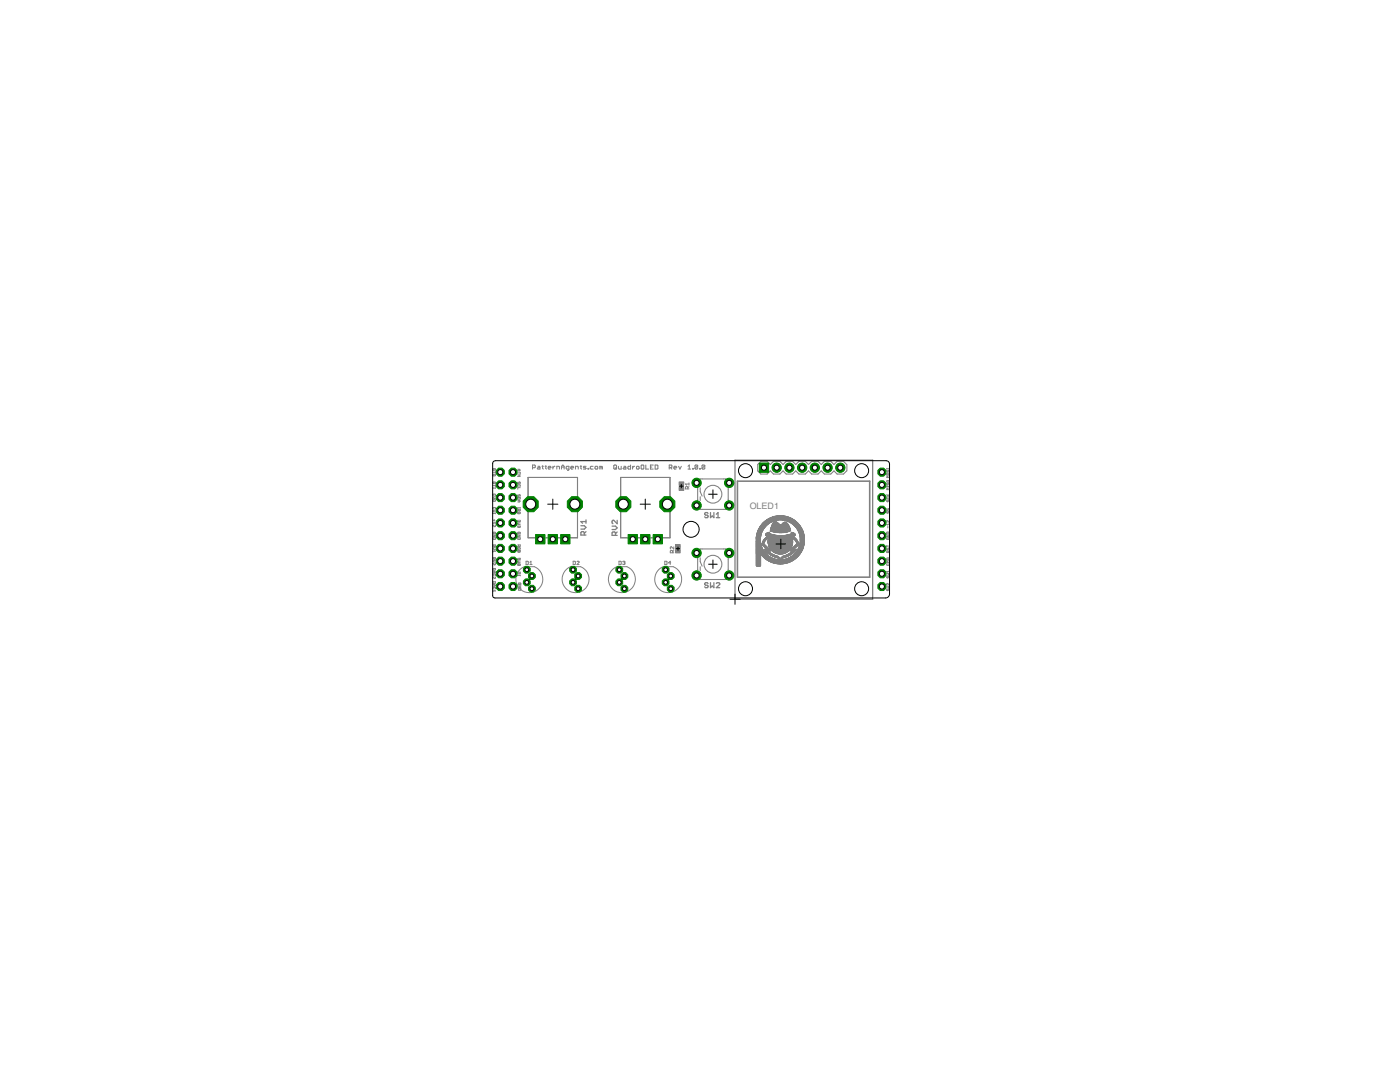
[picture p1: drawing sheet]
<svg xmlns="http://www.w3.org/2000/svg" width="279mm" height="216mm" viewBox="0 0 279 216" stroke-linecap="round" stroke-linejoin="round" font-family="sans-serif">
<defs><g id="words">
<text font-size="2.1" fill="#808080" x="149.6" y="101.6">OLED1</text>
</g></defs>
<g fill="none" stroke="#808080" stroke-width=".21">
<path d="M105.4 95.3h9.9v12h-9.9zM106.3 93.3h.4l.1-.4-.5-.1v.8M107.4 93l.4 .2v.4h-.4l-.2-.1 .2-.2h.4M108.2 93h.2M108.3 92.9v.6l.1 .1M108.8 93h.3M108.9 92.9v.6l.2 .1M109.4 93.3h.5l-.1-.3-.4 .2v.3l.4 .1M110.3 93v.6M110.7 93l-.4 .3M111.1 93.6v-.6h.4l.2 .6M112.1 93.6v-.6l.2-.2 .3 .2v.6"/>
<path d="M112.1 93.2h.5M113.5 93.6l-.5-.1 .1-.5h.4v.7l-.2 .2M113.9 93.3h.6l-.2-.3-.4 .2v.3l.4 .1M114.9 93.6v-.6h.4l.1 .6M115.8 93h.3M115.9 92.9v.6l.2 .1M117 93h-.5l-.1 .2 .6 .3-.6 .1M117.3 93.5l.2 .1zM118.4 93h-.4l-.2 .2 .2 .4h.4M118.9 93l.4 .2-.1 .4-.5-.1zM120 93.2l-.3-.2v.6M120 93.2v.4"/>
<path d="M120 93.2l.1-.2 .1 .2v.4M122.6 92.8l.4 .1v.6l-.1 .1-.4-.1v-.6zM122.8 93.3l.2 .3M123.4 93v.5l.2 .1h.4v-.6M123.9 95.3h9.8v12h-9.8zM124.5 93l.4 .2v.4h-.4l-.1-.1 .1-.2h.4M125.8 92.8v.8h-.4l-.1-.4 .1-.2h.4M126.2 93v.6M126.6 93l-.4 .3M127.1 93l.5 .2-.2 .4-.4-.1zM128 92.9l.1-.1 .4 .1v.6l-.1 .1-.4-.1zM128.9 92.8v.8h.5"/>
<path d="M129.8 93.2h.3M130.4 92.8h-.6v.8h.6M130.7 92.8l.6 .1v.6l-.2 .1h-.4zM133.6 93.3l.5-.1-.1-.4h-.4v.8M133.8 93.3l.3 .3M134.5 93.3h.5l-.1-.3-.4 .2 .1 .4h.3M135.4 93l.3 .6 .3-.6M137.3 93.6h.5M137.3 93l.3-.2v.8M138.2 93.5l.2 .1zM139.2 92.9l-.1-.1-.4 .1v.6M139.2 92.9v.6l-.1 .1-.4-.1"/>
<path d="M139.2 92.9l-.5 .6M139.6 93.5l.2 .1zM139.7 95.6h5.1l.5 .5v5l-.5 .5h-5.1l-.5-.5v-5zM139.7 97.3v.8l.4 .9M139.7 99.1v.8M140.7 92.9l-.2-.1-.4 .1v.6M140.7 92.9v.6l-.2 .1-.4-.1M140.7 92.9l-.6 .6M169 92.7l-.7-.6h-1.2l-.7 .6-.6-.6h-1.3l-.6 .6-.6-.6h-1.3l-.6 .6-.7-.6h-1.3l-.6 .6-.6-.6h-1.3l-.6 .6-.7-.6h-1.2l-.7 .6-.6-.6h-1.3l-.6 .6v1.3l.6 .6h1.3l.6-.6 .7 .6h1.2l.7-.6 .6 .6h1.3l.6-.6 .6 .6h1.3l.7-.6 .6 .6h1.3l.6-.6 .6 .6h1.3l.6-.6 .7 .6h1.2l.7-.6M169 92.7v1.3M105.4 107.3h1.3M108.9 107.3h.3"/>
<path d="M111.4 107.3h.3M113.9 107.3h1.4M123.9 107.3h1.3M127.4 107.3h.3M129.9 107.3h.3M132.4 107.3h1.3M139.7 109.5h5.1l.5 .5v5.1l-.5 .5h-5.1l-.5-.5v-5.1zM139.7 111.3v.8l.4 .9M139.7 113.1v.8"/>
<circle cx="142.3" cy="98.6" r="1.78"/>
<circle cx="142.3" cy="112.6" r="1.78"/>
</g>
<g fill="none" stroke="#808080" stroke-width=".2">
<path d="M98.4 94.7l.4-.1 .1 .3-.4 .1zM98.4 99.8l.4-.1 .1 .2-.4 .1zM98.4 97.3v.2M98.4 97.4h.5M98.4 94.2h.5M98.4 96.9h.5M98.5 98.9v-.3h.3v.3M98.6 93.7v.1h-.2l.1-.3h.3v.3M98.6 96.4v.1h-.1l-.1-.2 .4-.1v.3M98.9 94.1v.3M98.9 96.7v.4M98.9 97.3v.2"/>
<path d="M98.9 99.1h-.3l-.2 .2 .5 .2M103.3 94.8h.5l-.5 .3h.5M103.3 99.3h.5v.2l-.4 .1zM103.3 99.8l.5 .2-.1 .2h-.4M103.3 93.6h.4l.1 .2-.5 .2M103.3 94.4h.5M103.4 96.2l-.1 .2 .2 .1 .2-.3v.3M103.4 97.1v-.4l.4 .1-.1 .3M103.4 98.7l-.1 .3h.2l.2-.3v.3M103.6 93.6v.4M103.6 99.8v.4M103.8 94.2v.3"/>
<path d="M103.8 97.3h-.5v.3M135.6 96.6v.8M136.4 96.6v.8M137.3 97.6v-.4l-.4-.1-.1 .5h.7M137.5 97.1l-.2 .2M137.5 96.6h-.7l.2 .2M137.5 96.4v.4M177 93.5v.1M177 97v.1M177 99h.5M177 98.7l.3 .3M177 97.1h.5"/>
<path d="M177 93.5h.5M177.1 93.9v.3l.2-.3h.2l-.1 .3M177.1 94.4h.3l.1 .3h-.4zM177.1 95.9h.3l.1 .2-.4 .1zM177.1 96.4v.4l.2-.4 .2 .1-.1 .3M177.1 99.2v.3h.4l-.1-.3M177.1 99.8v.3l.2-.3 .2 .1-.1 .2M177.5 93.5v.1M177.5 97v.1M177.5 98.7l-.3 .2M177.5 97.4h-.5l.1 .1-.1 .2h.5M177.5 95h-.5l.1 .1-.1 .2h.5"/>
<path d="M98.4 107.3h.5v.2l-.4 .1zM98.4 108.7h.5l-.1 .4-.2-.1v-.3M98.4 111.3h.5l-.1 .3-.2-.1v-.2M98.4 113.4h.5v.3h-.4zM98.4 116.1h.5v.2l-.4 .1zM98.4 102.4v.1M98.4 104.2v.3M98.4 109.9v.3M98.4 117.8v.3M98.4 106.8h.5l-.5 .3h.5M98.4 116.6l.5 .2-.2 .2h-.3M98.4 114h.3l.2 .2-.5 .1"/>
<path d="M98.4 102.4h.5M98.5 101.6v-.3h.4l-.1 .3M98.5 114.9v-.4l.4 .1-.1 .3M98.5 117.5v-.3h.3v.3M98.5 103.8h.3M98.6 108.9l-.2 .2M98.6 111.4l-.2 .2M98.6 106.4v.1h-.1l-.1-.2 .4-.1v.3M98.6 103.7v.3M98.6 114v.3M98.6 116.6v.4M98.7 104.2l.2 .2h-.5"/>
<path d="M98.7 109.9l.2 .1h-.5M98.7 117.8l.2 .1h-.5M98.8 104.8l.1 .2-.2 .1-.3-.3v.3M98.8 112.4v.3l-.4-.3v.3M98.8 115.1v.3l-.4-.3v.3M98.9 102.4v.1M98.9 101.8h-.3l-.2 .2 .5 .1M98.9 109.3h-.3l-.2 .2 .2 .1h.3M98.9 111.8h-.3l-.2 .2 .5 .1M103.3 106.8h.5l-.5 .3h.5M103.3 107.3h.5v.2l-.4 .1zM103.3 108.7h.5v.3l-.2 .1-.1-.4"/>
<path d="M103.3 109.9h.5v.2l-.4 .1zM103.3 101.6h.5v.3h-.2l-.1-.3M103.3 102.3l.4-.1 .1 .2-.4 .1zM103.3 114.2h.5v.2l-.4 .1zM103.3 101.3v.1M103.3 114.7v.2M103.3 114.8h.5M103.3 101.3h.5M103.4 111.4v.3l.3-.1-.1-.2h.2v.3M103.4 112.5l.4 .1-.1 .2M103.4 103.8l-.1 .2h.3M103.4 104.9l-.1 .3h.3"/>
<path d="M103.4 112.5l-.1 .3h.4M103.4 112.5l.3 .3M103.5 116.9h.4l-.4 .3h.4M103.5 117.5h.4v.2l-.4 .1zM103.5 108.9l-.2 .2M103.5 101.8l-.2 .1M103.5 102.3l-.2 .2M103.6 106.4v.1h-.2l-.1-.2 .4-.1v.3M103.6 109.5v.1l-.3-.1 .1-.2h.3v.3M103.6 103.9v.1M103.6 105.1v.1M103.6 109.9v.2"/>
<path d="M103.7 116.5v.1h-.2v-.3h.4v.3M103.7 103.8l.1 .2h-.2M103.7 104.9l.1 .3h-.2M103.8 104.4l-.5 .1 .2 .2h.3M103.8 101.3v.1M103.8 114.7v.2M103.8 112h-.3l-.2 .1 .5 .2M105 112l.4 .1-.1 .5h-.3zM105.7 112.6h.5M105.7 112.2l.3-.2v.6M114.4 112l.4 .1-.1 .5h-.3zM115.1 112.1l.2-.1 .3 .1-.5 .5h.5"/>
<path d="M123.5 112l.5 .1-.1 .5h-.4zM124.3 112.1l.3-.1 .1 .1-.1 .2M124.5 112.3h.1M124.6 112.3l.1 .1-.1 .2-.3-.1M132.7 112l.4 .1v.4l-.1 .1h-.3zM133.9 112.3h-.5l.4-.3v.6M134.2 110.3l-.1-.4-.3 .1v.3h.7M134.5 109.1v.5l-.5-.5-.2 .1 .1 .4M134.5 109.9l-.3 .2M134.9 109.1v.7M135.7 109.1v.7M177 106.7h.4l-.4 .4h.4"/>
<path d="M177 108.8v.3M177 109h.5M177 114.4h.5l-.2 .2 .2 .2h-.5M177 117h.5l-.2 .1 .2 .2h-.5M177 106.2h.4v.3h-.4zM177 107.3v.3h.4v-.2l-.2-.1v.2M177.1 101.5v.3l.2-.3 .2 .1-.1 .2M177.1 102.1l-.1 .2 .1 .1 .3-.3v.3M177.1 109.4l-.1 .2 .1 .1 .3-.3v.3M177.1 111.3h.3l.1 .4h-.5zM177.1 112.5v.3l.4-.1-.1-.2M177.1 115l-.1 .3h.1l.3-.3v.3"/>
<path d="M177.1 117.5v.4l.2-.4 .2 .1-.1 .3M177.2 105v.3M177.3 110.3l-.1-.4-.2 .1v.3h.5M177.4 104.6h-.4l.1 .2M177.4 103.9v.3l-.3-.3-.1 .1v.2M177.4 104.5v.3M177.5 116.4v.3l-.4-.3-.1 .1 .1 .2M177.5 109.9l-.2 .2M177.5 113.9v.3M177.5 111.9h-.5l.1 .2-.1 .1h.5M177.5 114h-.5l.1 .2"/>
<circle cx="105.6" cy="115.6" r="2.69"/>
<circle cx="114.9" cy="115.6" r="2.69"/>
<circle cx="124.1" cy="115.6" r="2.69"/>
<circle cx="133.4" cy="115.6" r="2.69"/>
</g>
<g fill="none" stroke="#808080" stroke-width=".25">
<path d="M146.7 91.8h27.5v27.8h-27.5zM115.9 104.9h.7l.3 .3-.3 .4h-.7M116.6 106.8v-.5l-.2-.2h-.3l-.2 .2v.5h1M116.9 106.1l-.3 .3M116.9 104.1h-1l.4 .3M116.9 103.7v.7M122.2 105h.6l.4 .3-.4 .4h-.6M122.8 106.8v-.5l-.1-.1h-.4l-.1 .1v.5h1M123.2 103.8v.7l-.7-.7h-.2l-.1 .2v.3l.1 .2M123.2 106.2l-.4 .3M141.3 102.4l-.2-.1h-.3l-.2 .1 .2 .4h.3l.2 .2-.2 .3h-.3l-.2-.2M141.3 116.4l-.2-.1h-.3l-.2 .3 .2 .2h.3l.2 .3-.2 .2h-.3l-.2-.2"/>
<path d="M141.8 102.3v1l.3-.3 .4 .3v-1M141.8 116.3v1l.3-.4 .4 .4v-1M143 103.3h.6M143 102.6l.3-.3v1M143 116.4l.1-.1h.4l.1 .1v.2l-.6 .7h.6"/>
</g>
<g fill="#808080" stroke="#808080" stroke-width=".2">
<path d="M135.6 96.8h.8v.4h-.8z"/>
<path d="M134.9 109.2h.8v.5h-.8z"/>
<path d="M151 112.9h.8z"/>
<path d="M150.9 112.9h.9z"/>
<path d="M150.9 112.8l.9 .1z"/>
<path d="M150.9 112.8h.9z"/>
<path d="M150.9 112.7l.9 .1z"/>
<path d="M150.9 112.7h.9z"/>
<path d="M150.9 112.6l.9 .1z"/>
<path d="M150.9 112.6h.9z"/>
<path d="M150.9 112.5l.9 .1z"/>
<path d="M150.9 112.5h.9z"/>
<path d="M155.6 112.5h.3z"/>
<path d="M155.2 112.5h1.1z"/>
<path d="M155 112.5h1.4z"/>
<path d="M150.9 112.4l.9 .1z"/>
<path d="M154.9 112.4l1.7 .1z"/>
<path d="M150.9 112.4h.9z"/>
<path d="M154.7 112.4h2z"/>
<path d="M154.6 112.4h2.3z"/>
<path d="M154.5 112.4h2.5z"/>
<path d="M150.9 112.3l.9 .1z"/>
<path d="M154.4 112.3l2.6 .1z"/>
<path d="M150.9 112.3h.9z"/>
<path d="M154.3 112.3h2.8z"/>
<path d="M154.3 112.3h2.9z"/>
<path d="M150.9 112.2l.9 .1z"/>
<path d="M154.2 112.2l3.1 .1z"/>
<path d="M154.1 112.2l3.3 .1z"/>
<path d="M150.9 112.2h.9z"/>
<path d="M154 112.2h3.5z"/>
<path d="M153.9 112.2h3.6z"/>
<path d="M150.9 112.1l.9 .1z"/>
<path d="M153.9 112.1l3.7 .1z"/>
<path d="M153.8 112.1l3.8 .1z"/>
<path d="M150.9 112.1h.9z"/>
<path d="M153.8 112.1h3.9z"/>
<path d="M150.9 112l.9 .1z"/>
<path d="M153.7 112l4.1 .1z"/>
<path d="M153.6 112l4.3 .1z"/>
<path d="M150.9 112h.9z"/>
<path d="M153.6 112h4.3z"/>
<path d="M153.5 112h4.5z"/>
<path d="M150.9 111.9l.9 .1z"/>
<path d="M153.4 111.9l4.6 .1z"/>
<path d="M150.9 111.9h.9z"/>
<path d="M153.4 111.9h4.7z"/>
<path d="M150.9 111.8l.9 .1z"/>
<path d="M153.3 111.8l4.9 .1z"/>
<path d="M150.9 111.8h.9z"/>
<path d="M153.2 111.8h5.1z"/>
<path d="M150.9 111.7l.9 .1z"/>
<path d="M153.1 111.7l5.2 .1z"/>
<path d="M153.1 111.7l5.3 .1z"/>
<path d="M150.9 111.7h.9z"/>
<path d="M153 111.7h5.4z"/>
<path d="M153 111.7h2.3z"/>
<path d="M156.1 111.7h2.4z"/>
<path d="M150.9 111.6l.9 .1z"/>
<path d="M153 111.6l2.2 .1z"/>
<path d="M156.3 111.6l2.2 .1z"/>
<path d="M153 111.6l1.9 .1z"/>
<path d="M156.5 111.6l2 .1z"/>
<path d="M150.9 111.6h.9z"/>
<path d="M152.9 111.6h2z"/>
<path d="M156.6 111.6h2z"/>
<path d="M152.9 111.6h1.8z"/>
<path d="M156.7 111.6h1.9z"/>
<path d="M150.9 111.5l.9 .1z"/>
<path d="M152.8 111.5l1.8 .1z"/>
<path d="M156.8 111.5l1.8 .1z"/>
<path d="M150.9 111.5h.9z"/>
<path d="M152.8 111.5h1.8z"/>
<path d="M156.9 111.5h1.8z"/>
<path d="M152.8 111.5h1.7z"/>
<path d="M157 111.5h1.7z"/>
<path d="M152.8 111.5h1.6z"/>
<path d="M157.1 111.5h1.6z"/>
<path d="M150.9 111.4l.9 .1z"/>
<path d="M152.7 111.4l1.6 .1z"/>
<path d="M157.1 111.4l1.7 .1z"/>
<path d="M150.9 111.4h.9z"/>
<path d="M152.7 111.4h1.6z"/>
<path d="M157.2 111.4h1.6z"/>
<path d="M152.7 111.4h1.5z"/>
<path d="M155.5 111.4h.2z"/>
<path d="M155.8 111.4h.1z"/>
<path d="M152.6 111.4h1.6z"/>
<path d="M155.4 111.4h.2z"/>
<path d="M155.8 111.4h.2z"/>
<path d="M157.3 111.4h1.6z"/>
<path d="M150.9 111.3l.9 .1z"/>
<path d="M152.6 111.3l1.5 .1z"/>
<path d="M155.3 111.3l.3 .1z"/>
<path d="M155.9 111.3l.2 .1z"/>
<path d="M157.4 111.3l1.5 .1z"/>
<path d="M152.5 111.3l1.5 .1z"/>
<path d="M155.2 111.3l.4 .1z"/>
<path d="M155.9 111.3l.3 .1z"/>
<path d="M150.9 111.3h.9z"/>
<path d="M152.5 111.3h1.5z"/>
<path d="M155.1 111.3h.5z"/>
<path d="M155.9 111.3h.5z"/>
<path d="M157.5 111.3h1.5z"/>
<path d="M152.5 111.3h1.4z"/>
<path d="M155 111.3h.5z"/>
<path d="M150.9 111.2l.9 .1z"/>
<path d="M152.5 111.2l1.4 .1z"/>
<path d="M155 111.2l.5 .1z"/>
<path d="M156 111.2l.5 .1z"/>
<path d="M157.6 111.2l1.4 .1z"/>
<path d="M152.5 111.2l1.3 .1z"/>
<path d="M154.9 111.2l.6 .1z"/>
<path d="M156 111.2l.6 .1z"/>
<path d="M150.9 111.2h.9z"/>
<path d="M152.4 111.2h1.4z"/>
<path d="M154.8 111.2h.6z"/>
<path d="M156 111.2h.7z"/>
<path d="M157.7 111.2h1.3z"/>
<path d="M150.9 111.1l.9 .1z"/>
<path d="M152.4 111.1l1.4 .1z"/>
<path d="M154.7 111.1l.7 .1z"/>
<path d="M156.1 111.1l.6 .1z"/>
<path d="M157.7 111.1l1.4 .1z"/>
<path d="M152.4 111.1l1.3 .1z"/>
<path d="M156.1 111.1l.7 .1z"/>
<path d="M157.8 111.1l1.3 .1z"/>
<path d="M150.9 111.1h.9z"/>
<path d="M152.4 111.1h1.3z"/>
<path d="M154.6 111.1h.8z"/>
<path d="M156.1 111.1h.8z"/>
<path d="M157.8 111.1h1.3z"/>
<path d="M152.3 111.1h1.3z"/>
<path d="M154.5 111.1h.8z"/>
<path d="M157.8 111.1h1.4z"/>
<path d="M156.1 111.1h.9z"/>
<path d="M157.9 111.1h1.3z"/>
<path d="M150.9 111l.9 .1z"/>
<path d="M152.3 111l1.2 .1z"/>
<path d="M154.4 111l.9 .1z"/>
<path d="M156.2 111l.9 .1z"/>
<path d="M157.9 111l1.3 .1z"/>
<path d="M150.9 111h.9z"/>
<path d="M152.3 111h1.2z"/>
<path d="M154.3 111h.9z"/>
<path d="M156.2 111h.9z"/>
<path d="M158 111h1.2z"/>
<path d="M152.2 111h1.3z"/>
<path d="M156.2 111h1z"/>
<path d="M152.2 111h1.2z"/>
<path d="M154.2 111h1z"/>
<path d="M156.3 111h.9z"/>
<path d="M158.1 111h1.2z"/>
<path d="M150.9 110.9l.9 .1z"/>
<path d="M152.2 110.9l1.2 .1z"/>
<path d="M154.2 110.9l.8 .1z"/>
<path d="M156.4 110.9l.9 .1z"/>
<path d="M158.1 110.9l1.2 .1z"/>
<path d="M152.1 110.9l1.3 .1z"/>
<path d="M154.1 110.9l.9 .1z"/>
<path d="M156.5 110.9l.9 .1z"/>
<path d="M150.9 110.9h.9z"/>
<path d="M152.1 110.9h1.2z"/>
<path d="M154.1 110.9h.8z"/>
<path d="M156.6 110.9h.8z"/>
<path d="M158.1 110.9h1.3z"/>
<path d="M150.9 110.8l.9 .1z"/>
<path d="M152.1 110.8l1.2 .1z"/>
<path d="M154 110.8l.8 .1z"/>
<path d="M156.7 110.8l.8 .1z"/>
<path d="M158.2 110.8l1.2 .1z"/>
<path d="M154 110.8l.7 .1z"/>
<path d="M150.9 110.8h.9z"/>
<path d="M152 110.8h1.2z"/>
<path d="M153.9 110.8h.7z"/>
<path d="M156.8 110.8h.7z"/>
<path d="M158.2 110.8h1.2z"/>
<path d="M156.9 110.8h.7z"/>
<path d="M158.3 110.8h1.1z"/>
<path d="M150.9 110.7l.9 .1z"/>
<path d="M152 110.7l1.2 .1z"/>
<path d="M153.8 110.7l.8 .1z"/>
<path d="M156.9 110.7l.7 .1z"/>
<path d="M158.3 110.7l1.1 .1z"/>
<path d="M152 110.7l1.1 .1z"/>
<path d="M153.8 110.7l.7 .1z"/>
<path d="M157 110.7l.7 .1z"/>
<path d="M158.3 110.7l1.2 .1z"/>
<path d="M150.9 110.7h.9z"/>
<path d="M152 110.7h1.1z"/>
<path d="M153.8 110.7h.6z"/>
<path d="M157 110.7h.7z"/>
<path d="M158.4 110.7h1.1z"/>
<path d="M151.9 110.7h1.2z"/>
<path d="M153.7 110.7h.6z"/>
<path d="M157.1 110.7h.7z"/>
<path d="M157.2 110.7h.6z"/>
<path d="M150.9 110.6l.9 .1z"/>
<path d="M151.9 110.6l1.1 .1z"/>
<path d="M153.6 110.6l.7 .1z"/>
<path d="M157.2 110.6l.6 .1z"/>
<path d="M158.5 110.6l1.1 .1z"/>
<path d="M150.9 110.6h.9z"/>
<path d="M151.9 110.6h1.1z"/>
<path d="M153.6 110.6h.6z"/>
<path d="M157.2 110.6h.7z"/>
<path d="M158.5 110.6h1.1z"/>
<path d="M153.5 110.6h.6z"/>
<path d="M157.3 110.6h.6z"/>
<path d="M151.9 110.6h1z"/>
<path d="M157.4 110.6h.5z"/>
<path d="M150.9 110.5l.9 .1z"/>
<path d="M151.8 110.5l1.1 .1z"/>
<path d="M153.5 110.5l.6 .1z"/>
<path d="M155.6 110.5l.3 .1z"/>
<path d="M157.4 110.5l.6 .1z"/>
<path d="M158.6 110.5l1 .1z"/>
<path d="M150.9 110.5h2z"/>
<path d="M153.4 110.5h.6z"/>
<path d="M155.3 110.5h.9z"/>
<path d="M157.4 110.5h.6z"/>
<path d="M158.6 110.5h1.1z"/>
<path d="M155.2 110.5h1.1z"/>
<path d="M157.5 110.5h.6z"/>
<path d="M150.9 110.4l2 .1z"/>
<path d="M153.4 110.4l.5 .1z"/>
<path d="M155.1 110.4l1.3 .1z"/>
<path d="M157.5 110.4l.6 .1z"/>
<path d="M158.6 110.4l1.1 .1z"/>
<path d="M150.9 110.4l1.9 .1z"/>
<path d="M155 110.4l1.4 .1z"/>
<path d="M150.9 110.4h1.9z"/>
<path d="M153.3 110.4h.6z"/>
<path d="M154.9 110.4h1.6z"/>
<path d="M157.6 110.4h.6z"/>
<path d="M158.7 110.4h1z"/>
<path d="M153.3 110.4h.5z"/>
<path d="M154.8 110.4h1.8z"/>
<path d="M150.9 110.3l1.9 .1z"/>
<path d="M153.2 110.3l.6 .1z"/>
<path d="M154.8 110.3l1.9 .1z"/>
<path d="M157.7 110.3l.5 .1z"/>
<path d="M158.7 110.3l1.1 .1z"/>
<path d="M150.9 110.3l1.8 .1z"/>
<path d="M154.7 110.3l2 .1z"/>
<path d="M157.7 110.3l.6 .1z"/>
<path d="M150.9 110.3h1.8z"/>
<path d="M153.2 110.3h.5z"/>
<path d="M154.7 110.3h2.1z"/>
<path d="M157.8 110.3h.5z"/>
<path d="M158.8 110.3h1z"/>
<path d="M153.1 110.3h.6z"/>
<path d="M154.6 110.3h2.2z"/>
<path d="M150.9 110.2l1.8 .1z"/>
<path d="M153.1 110.2l.5 .1z"/>
<path d="M154.6 110.2l2.3 .1z"/>
<path d="M157.8 110.2l.6 .1z"/>
<path d="M158.8 110.2l1 .1z"/>
<path d="M150.9 110.2l1.7 .1z"/>
<path d="M154.5 110.2l2.5 .1z"/>
<path d="M157.9 110.2l.5 .1z"/>
<path d="M150.9 110.2h1.7z"/>
<path d="M153.1 110.2h.5z"/>
<path d="M154.5 110.2h2.5z"/>
<path d="M157.9 110.2h.5z"/>
<path d="M158.9 110.2h1z"/>
<path d="M153 110.2h.5z"/>
<path d="M154.4 110.2h2.6z"/>
<path d="M158 110.2h.5z"/>
<path d="M150.9 110.1l1.6 .1z"/>
<path d="M153 110.1l.5 .1z"/>
<path d="M154.4 110.1l2.7 .1z"/>
<path d="M158 110.1l.5 .1z"/>
<path d="M158.9 110.1l1 .1z"/>
<path d="M150.9 110.1h1.6z"/>
<path d="M153 110.1h.4z"/>
<path d="M154.3 110.1h2.8z"/>
<path d="M158.1 110.1h.4z"/>
<path d="M158.9 110.1h1z"/>
<path d="M152.9 110.1h.5z"/>
<path d="M154.3 110.1h2.9z"/>
<path d="M159 110.1h.9z"/>
<path d="M150.9 110l1.6 .1z"/>
<path d="M152.9 110l.5 .1z"/>
<path d="M154.2 110l3 .1z"/>
<path d="M158.1 110l.5 .1z"/>
<path d="M159 110l.9 .1z"/>
<path d="M159 110l1 .1z"/>
<path d="M150.9 110h1.5z"/>
<path d="M152.9 110h.4z"/>
<path d="M154.2 110h3.1z"/>
<path d="M158.2 110h.4z"/>
<path d="M159 110h1z"/>
<path d="M152.8 110h.5z"/>
<path d="M150.9 109.9l1.5 .1z"/>
<path d="M152.8 109.9l.4 .1z"/>
<path d="M154.1 109.9l3.3 .1z"/>
<path d="M158.2 109.9l.5 .1z"/>
<path d="M159 109.9l1 .1z"/>
<path d="M158.3 109.9l.4 .1z"/>
<path d="M150.9 109.9h1.5z"/>
<path d="M152.7 109.9h.5z"/>
<path d="M153.5 109.9h.3z"/>
<path d="M154.1 109.9h3.3z"/>
<path d="M157.6 109.9h.4z"/>
<path d="M158.3 109.9h.4z"/>
<path d="M159.1 109.9h.9z"/>
<path d="M152.7 109.9h.4z"/>
<path d="M153.3 109.9h.6z"/>
<path d="M157.6 109.9h.6z"/>
<path d="M150.9 109.8l1.5 .1z"/>
<path d="M152.7 109.8l.4 .1z"/>
<path d="M153.2 109.8l.7 .1z"/>
<path d="M154 109.8l3.5 .1z"/>
<path d="M157.6 109.8l1.1 .1z"/>
<path d="M159.1 109.8l.9 .1z"/>
<path d="M152.7 109.8l1.1 .1z"/>
<path d="M157.7 109.8l1.1 .1z"/>
<path d="M159.1 109.8l1 .1z"/>
<path d="M150.9 109.8h1.4z"/>
<path d="M152.7 109.8h1.1z"/>
<path d="M154 109.8h3.5z"/>
<path d="M157.7 109.8h1.1z"/>
<path d="M159.1 109.8h1z"/>
<path d="M153.9 109.8h3.6z"/>
<path d="M159.2 109.8h.9z"/>
<path d="M150.9 109.7l1.4 .1z"/>
<path d="M152.7 109.7l1 .1z"/>
<path d="M153.9 109.7l3.7 .1z"/>
<path d="M157.8 109.7l1 .1z"/>
<path d="M159.2 109.7l.9 .1z"/>
<path d="M150.9 109.7h1.4z"/>
<path d="M152.6 109.7h1.1z"/>
<path d="M153.9 109.7h3.7z"/>
<path d="M157.8 109.7h1z"/>
<path d="M159.2 109.7h.9z"/>
<path d="M152.6 109.7h1z"/>
<path d="M157.8 109.7h1.1z"/>
<path d="M153.8 109.7h3.8z"/>
<path d="M150.9 109.6l1.4 .1z"/>
<path d="M152.5 109.6l1.1 .1z"/>
<path d="M153.8 109.6l3.8 .1z"/>
<path d="M157.9 109.6l1 .1z"/>
<path d="M159.2 109.6l.9 .1z"/>
<path d="M150.9 109.6h1.3z"/>
<path d="M152.5 109.6h1.1z"/>
<path d="M153.8 109.6h3.9z"/>
<path d="M157.9 109.6h1z"/>
<path d="M159.2 109.6h1z"/>
<path d="M153.1 109.6h.4z"/>
<path d="M157.9 109.6h.4z"/>
<path d="M157.9 109.6h.5z"/>
<path d="M159.3 109.6h.9z"/>
<path d="M150.9 109.5l1.3 .1z"/>
<path d="M153.1 109.5l.4 .1z"/>
<path d="M153.8 109.5l3.9 .1z"/>
<path d="M158 109.5l.4 .1z"/>
<path d="M159.3 109.5l.9 .1z"/>
<path d="M153 109.5l.5 .1z"/>
<path d="M150.9 109.5h1.3z"/>
<path d="M153 109.5h.4z"/>
<path d="M153.7 109.5h4.1z"/>
<path d="M158 109.5h.5z"/>
<path d="M159.3 109.5h.9z"/>
<path d="M150.9 109.5h1.2z"/>
<path d="M158.1 109.5h.4z"/>
<path d="M150.9 109.4l1.2 .1z"/>
<path d="M152.9 109.4l.5 .1z"/>
<path d="M153.7 109.4l4.1 .1z"/>
<path d="M158.1 109.4l.4 .1z"/>
<path d="M159.3 109.4l.9 .1z"/>
<path d="M152.9 109.4l.4 .1z"/>
<path d="M158.1 109.4l.5 .1z"/>
<path d="M159.3 109.4l1 .1z"/>
<path d="M150.9 109.4h1.2z"/>
<path d="M152.9 109.4h.4z"/>
<path d="M153.6 109.4h4.2z"/>
<path d="M158.1 109.4h.5z"/>
<path d="M159.4 109.4h.9z"/>
<path d="M150.9 109.3l1.2 .1z"/>
<path d="M152.9 109.3l.4 .1z"/>
<path d="M153.6 109.3l4.2 .1z"/>
<path d="M158.2 109.3l.4 .1z"/>
<path d="M159.4 109.3l.9 .1z"/>
<path d="M152.8 109.3l.5 .1z"/>
<path d="M153.6 109.3l4.3 .1z"/>
<path d="M150.9 109.3h1.2z"/>
<path d="M152.8 109.3h.4z"/>
<path d="M153.6 109.3h4.3z"/>
<path d="M158.2 109.3h.5z"/>
<path d="M159.4 109.3h.9z"/>
<path d="M158.3 109.3h.4z"/>
<path d="M150.9 109.3h1.1z"/>
<path d="M152.7 109.3h.5z"/>
<path d="M150.9 109.2l1.1 .1z"/>
<path d="M152.7 109.2l.5 .1z"/>
<path d="M153.6 109.2l4.3 .1z"/>
<path d="M158.3 109.2l.5 .1z"/>
<path d="M159.4 109.2l.9 .1z"/>
<path d="M150.9 109.2h1.1z"/>
<path d="M152.7 109.2h.4z"/>
<path d="M153.5 109.2h4.4z"/>
<path d="M158.3 109.2h.5z"/>
<path d="M159.4 109.2h.9z"/>
<path d="M153.5 109.2h1z"/>
<path d="M154.8 109.2h3.1z"/>
<path d="M158.4 109.2h.4z"/>
<path d="M152.6 109.2h.5z"/>
<path d="M153.5 109.2h.9z"/>
<path d="M154.9 109.2h1.6z"/>
<path d="M157.1 109.2h.8z"/>
<path d="M158.4 109.2h.5z"/>
<path d="M159.5 109.2h.8z"/>
<path d="M150.9 109.1l1.1 .1z"/>
<path d="M152.6 109.1l.5 .1z"/>
<path d="M153.5 109.1l.8 .1z"/>
<path d="M155 109.1l1.5 .1z"/>
<path d="M157.1 109.1l.9 .1z"/>
<path d="M158.4 109.1l.5 .1z"/>
<path d="M159.4 109.1l.9 .1z"/>
<path d="M150.9 109.1h1.1z"/>
<path d="M152.6 109.1h.4z"/>
<path d="M153.5 109.1h.8z"/>
<path d="M155 109.1h1.4z"/>
<path d="M157.1 109.1h.8z"/>
<path d="M158.4 109.1h.5z"/>
<path d="M159.4 109.1h.9z"/>
<path d="M152.5 109.1h.5z"/>
<path d="M153.5 109.1h.7z"/>
<path d="M155.1 109.1h1.3z"/>
<path d="M157.2 109.1h.8z"/>
<path d="M158.5 109.1h.4z"/>
<path d="M159.5 109.1h.8z"/>
<path d="M158.5 109.1h.5z"/>
<path d="M159.5 109.1h.9z"/>
<path d="M150.9 109l1.1 .1z"/>
<path d="M152.5 109l.5 .1z"/>
<path d="M153.5 109l.7 .1z"/>
<path d="M155.1 109l1.3 .1z"/>
<path d="M157.2 109l.8 .1z"/>
<path d="M158.5 109l.5 .1z"/>
<path d="M159.5 109l.9 .1z"/>
<path d="M152.5 109l.4 .1z"/>
<path d="M153.5 109l.6 .1z"/>
<path d="M154.5 109l.3 .1z"/>
<path d="M155.2 109l1.1 .1z"/>
<path d="M156.7 109l.3 .1z"/>
<path d="M157.3 109l.7 .1z"/>
<path d="M158.6 109l.4 .1z"/>
<path d="M150.9 109h1z"/>
<path d="M152.4 109h.5z"/>
<path d="M153.4 109h.7z"/>
<path d="M154.4 109h.5z"/>
<path d="M155.2 109h1.1z"/>
<path d="M156.6 109h.5z"/>
<path d="M157.3 109h.7z"/>
<path d="M158.6 109h.4z"/>
<path d="M159.5 109h.9z"/>
<path d="M150.9 108.9l1 .1z"/>
<path d="M152.4 108.9l.5 .1z"/>
<path d="M153.5 108.9l.6 .1z"/>
<path d="M154.3 108.9l.6 .1z"/>
<path d="M155.2 108.9l1.1 .1z"/>
<path d="M156.5 108.9l.6 .1z"/>
<path d="M157.3 108.9l.7 .1z"/>
<path d="M158.6 108.9l.5 .1z"/>
<path d="M159.5 108.9l.9 .1z"/>
<path d="M154.3 108.9l.7 .1z"/>
<path d="M155.2 108.9l1 .1z"/>
<path d="M156.5 108.9l.7 .1z"/>
<path d="M157.4 108.9l.6 .1z"/>
<path d="M150.9 108.9h1z"/>
<path d="M152.3 108.9h.5z"/>
<path d="M153.4 108.9h.6z"/>
<path d="M154.3 108.9h.7z"/>
<path d="M155.2 108.9h1z"/>
<path d="M156.4 108.9h.8z"/>
<path d="M157.4 108.9h.7z"/>
<path d="M158.6 108.9h.6z"/>
<path d="M159.5 108.9h.9z"/>
<path d="M154.3 108.9h.8z"/>
<path d="M158.7 108.9h.5z"/>
<path d="M159.6 108.9h.8z"/>
<path d="M150.9 108.8l1 .1z"/>
<path d="M152.2 108.8l.6 .1z"/>
<path d="M153.4 108.8l.6 .1z"/>
<path d="M154.2 108.8l.4 .1z"/>
<path d="M154.6 108.8l.5 .1z"/>
<path d="M155.3 108.8l.9 .1z"/>
<path d="M156.4 108.8l.4 .1z"/>
<path d="M156.8 108.8l.4 .1z"/>
<path d="M157.4 108.8l.7 .1z"/>
<path d="M158.7 108.8l.5 .1z"/>
<path d="M159.6 108.8l.8 .1z"/>
<path d="M154.2 108.8l.3 .1z"/>
<path d="M154.8 108.8l.3 .1z"/>
<path d="M156.4 108.8l.3 .1z"/>
<path d="M156.9 108.8l.4 .1z"/>
<path d="M157.5 108.8l.6 .1z"/>
<path d="M158.7 108.8l.6 .1z"/>
<path d="M150.9 108.8h1z"/>
<path d="M152.2 108.8h.5z"/>
<path d="M153.4 108.8h.6z"/>
<path d="M154.2 108.8h.3z"/>
<path d="M154.8 108.8h.3z"/>
<path d="M155.3 108.8h.8z"/>
<path d="M156.4 108.8h.3z"/>
<path d="M157 108.8h.3z"/>
<path d="M157.5 108.8h.6z"/>
<path d="M158.7 108.8h.6z"/>
<path d="M159.6 108.8h.8z"/>
<path d="M152.1 108.8h.6z"/>
<path d="M153.4 108.8h.5z"/>
<path d="M154.9 108.8h.3z"/>
<path d="M156.3 108.8h.3z"/>
<path d="M158.8 108.8h.5z"/>
<path d="M154.1 108.8h.3z"/>
<path d="M150.9 108.7l1 .1z"/>
<path d="M152.1 108.7l.5 .1z"/>
<path d="M153.4 108.7l.5 .1z"/>
<path d="M154.1 108.7l.3 .1z"/>
<path d="M154.9 108.7l.3 .1z"/>
<path d="M155.3 108.7l.8 .1z"/>
<path d="M156.3 108.7l.3 .1z"/>
<path d="M157.1 108.7l.2 .1z"/>
<path d="M157.5 108.7l.6 .1z"/>
<path d="M158.8 108.7l.6 .1z"/>
<path d="M159.6 108.7l.8 .1z"/>
<path d="M150.9 108.7h1z"/>
<path d="M152.1 108.7h.5z"/>
<path d="M153.4 108.7h.5z"/>
<path d="M154.1 108.7h.3z"/>
<path d="M154.9 108.7h.3z"/>
<path d="M155.3 108.7h.8z"/>
<path d="M156.3 108.7h.2z"/>
<path d="M157.1 108.7h.2z"/>
<path d="M157.5 108.7h.6z"/>
<path d="M158.9 108.7h.5z"/>
<path d="M159.6 108.7h.8z"/>
<path d="M152 108.7h.6z"/>
<path d="M154.1 108.7h.2z"/>
<path d="M157.1 108.7h.3z"/>
<path d="M150.9 108.6l.9 .1z"/>
<path d="M152 108.6l.5 .1z"/>
<path d="M153.4 108.6l.5 .1z"/>
<path d="M154.1 108.6l.2 .1z"/>
<path d="M154.6 108.6l.1 .1z"/>
<path d="M155 108.6l.2 .1z"/>
<path d="M155.8 108.6l.3 .1z"/>
<path d="M156.3 108.6l.2 .1z"/>
<path d="M157.1 108.6l.2 .1z"/>
<path d="M157.5 108.6l.6 .1z"/>
<path d="M158.9 108.6l.5 .1z"/>
<path d="M159.6 108.6l.8 .1z"/>
<path d="M152.1 108.6l.4 .1z"/>
<path d="M154.6 108.6l.2 .1z"/>
<path d="M156.7 108.6l.2 .1z"/>
<path d="M157.5 108.6l.5 .1z"/>
<path d="M150.9 108.6h.9z"/>
<path d="M152.1 108.6h.4z"/>
<path d="M154.1 108.6h.2z"/>
<path d="M154.5 108.6h.3z"/>
<path d="M155 108.6h.2z"/>
<path d="M156.3 108.6h.2z"/>
<path d="M156.7 108.6h.3z"/>
<path d="M157.1 108.6h.3z"/>
<path d="M159 108.6h.4z"/>
<path d="M159.6 108.6h.9z"/>
<path d="M150.9 108.5l.9 .1z"/>
<path d="M152.1 108.5l.3 .1z"/>
<path d="M154.1 108.5l.2 .1z"/>
<path d="M154.5 108.5l.3 .1z"/>
<path d="M155 108.5l.2 .1z"/>
<path d="M156.3 108.5l.2 .1z"/>
<path d="M156.7 108.5l.3 .1z"/>
<path d="M157.2 108.5l.2 .1z"/>
<path d="M159 108.5l.4 .1z"/>
<path d="M159.6 108.5l.9 .1z"/>
<path d="M159.7 108.5l.8 .1z"/>
<path d="M150.9 108.5h.9z"/>
<path d="M152.1 108.5h.3z"/>
<path d="M154.1 108.5h.2z"/>
<path d="M154.5 108.5h.3z"/>
<path d="M155 108.5h.2z"/>
<path d="M156.3 108.5h.2z"/>
<path d="M156.7 108.5h.3z"/>
<path d="M157.2 108.5h.2z"/>
<path d="M159 108.5h.4z"/>
<path d="M159.7 108.5h.8z"/>
<path d="M150.9 108.4l.9 .1z"/>
<path d="M152.1 108.4l.3 .1z"/>
<path d="M154.1 108.4l.2 .1z"/>
<path d="M154.5 108.4l.3 .1z"/>
<path d="M155 108.4l.2 .1z"/>
<path d="M156.3 108.4l.2 .1z"/>
<path d="M156.7 108.4l.3 .1z"/>
<path d="M157.2 108.4l.2 .1z"/>
<path d="M159 108.4l.4 .1z"/>
<path d="M159.7 108.4l.8 .1z"/>
<path d="M153.3 108.4l.6 .1z"/>
<path d="M157.1 108.4l.3 .1z"/>
<path d="M159 108.4l.3 .1z"/>
<path d="M150.9 108.4h.9z"/>
<path d="M152.1 108.4h.3z"/>
<path d="M153.3 108.4h.6z"/>
<path d="M154.1 108.4h.2z"/>
<path d="M154.6 108.4h.1z"/>
<path d="M155 108.4h.2z"/>
<path d="M155.4 108.4h.7z"/>
<path d="M156.3 108.4h.2z"/>
<path d="M156.7 108.4h.2z"/>
<path d="M157.1 108.4h.3z"/>
<path d="M157.5 108.4h.7z"/>
<path d="M159 108.4h.4z"/>
<path d="M159.7 108.4h.8z"/>
<path d="M152.1 108.4h.4z"/>
<path d="M155.3 108.4h.8z"/>
<path d="M157.1 108.4h.2z"/>
<path d="M154.9 108.4h.3z"/>
<path d="M159 108.4h.3z"/>
<path d="M150.9 108.3l.9 .1z"/>
<path d="M152.1 108.3l.3 .1z"/>
<path d="M153.3 108.3l.6 .1z"/>
<path d="M154.1 108.3l.3 .1z"/>
<path d="M154.9 108.3l.3 .1z"/>
<path d="M155.4 108.3l.7 .1z"/>
<path d="M156.3 108.3l.2 .1z"/>
<path d="M157.1 108.3l.3 .1z"/>
<path d="M157.5 108.3l.7 .1z"/>
<path d="M159 108.3l.3 .1z"/>
<path d="M159.7 108.3l.8 .1z"/>
<path d="M150.9 108.3h.9z"/>
<path d="M152.1 108.3h.4z"/>
<path d="M153.3 108.3h.7z"/>
<path d="M154.1 108.3h.3z"/>
<path d="M154.9 108.3h.3z"/>
<path d="M155.3 108.3h.8z"/>
<path d="M156.3 108.3h.3z"/>
<path d="M157.1 108.3h.2z"/>
<path d="M157.5 108.3h.7z"/>
<path d="M159 108.3h.3z"/>
<path d="M159.7 108.3h.8z"/>
<path d="M154.2 108.3h.2z"/>
<path d="M157 108.3h.3z"/>
<path d="M150.9 108.2l.9 .1z"/>
<path d="M152.2 108.2l.3 .1z"/>
<path d="M153.3 108.2l.7 .1z"/>
<path d="M154.2 108.2l.2 .1z"/>
<path d="M154.9 108.2l.3 .1z"/>
<path d="M155.3 108.2l.9 .1z"/>
<path d="M156.3 108.2l.3 .1z"/>
<path d="M157 108.2l.3 .1z"/>
<path d="M157.5 108.2l.7 .1z"/>
<path d="M159 108.2l.3 .1z"/>
<path d="M159.7 108.2l.8 .1z"/>
<path d="M154.2 108.2l.3 .1z"/>
<path d="M154.8 108.2l.3 .1z"/>
<path d="M156.4 108.2l.3 .1z"/>
<path d="M150.9 108.2h.9z"/>
<path d="M152.2 108.2h.3z"/>
<path d="M153.3 108.2h.7z"/>
<path d="M154.2 108.2h.3z"/>
<path d="M154.8 108.2h.3z"/>
<path d="M155.3 108.2h.8z"/>
<path d="M156.4 108.2h.3z"/>
<path d="M156.9 108.2h.3z"/>
<path d="M157.5 108.2h.7z"/>
<path d="M158.9 108.2h.4z"/>
<path d="M159.7 108.2h.8z"/>
<path d="M154.2 108.2h.9z"/>
<path d="M155.3 108.2h.9z"/>
<path d="M156.4 108.2h.8z"/>
<path d="M157.4 108.2h.8z"/>
<path d="M150.9 108.1l.9 .1z"/>
<path d="M152.2 108.1l.3 .1z"/>
<path d="M153.3 108.1l.8 .1z"/>
<path d="M154.2 108.1l.8 .1z"/>
<path d="M155.3 108.1l.9 .1z"/>
<path d="M156.4 108.1l.8 .1z"/>
<path d="M157.4 108.1l.8 .1z"/>
<path d="M158.9 108.1l.4 .1z"/>
<path d="M159.7 108.1l.8 .1z"/>
<path d="M153.2 108.1l.9 .1z"/>
<path d="M154.3 108.1l.7 .1z"/>
<path d="M155.2 108.1l1 .1z"/>
<path d="M150.9 108.1h.9z"/>
<path d="M152.2 108.1h.3z"/>
<path d="M153.3 108.1h.8z"/>
<path d="M154.3 108.1h.7z"/>
<path d="M155.2 108.1h1z"/>
<path d="M156.5 108.1h.7z"/>
<path d="M157.4 108.1h.8z"/>
<path d="M158.9 108.1h.3z"/>
<path d="M159.7 108.1h.8z"/>
<path d="M152.3 108.1h.3z"/>
<path d="M154.3 108.1h.6z"/>
<path d="M156.5 108.1h.6z"/>
<path d="M150.9 108l.9 .1z"/>
<path d="M152.3 108l.3 .1z"/>
<path d="M153.3 108l.8 .1z"/>
<path d="M154.4 108l.5 .1z"/>
<path d="M155.2 108l1.1 .1z"/>
<path d="M156.6 108l.5 .1z"/>
<path d="M157.3 108l.9 .1z"/>
<path d="M158.9 108l.3 .1z"/>
<path d="M159.7 108l.8 .1z"/>
<path d="M155.1 108l1.2 .1z"/>
<path d="M156.6 108l.4 .1z"/>
<path d="M150.9 108h.9z"/>
<path d="M152.3 108h.3z"/>
<path d="M153.3 108h.8z"/>
<path d="M154.6 108h.1z"/>
<path d="M155.1 108h1.3z"/>
<path d="M156.7 108h.2z"/>
<path d="M157.3 108h.9z"/>
<path d="M158.9 108h.3z"/>
<path d="M159.7 108h.8z"/>
<path d="M152.3 108h.4z"/>
<path d="M153.3 108h.9z"/>
<path d="M157.2 108h1z"/>
<path d="M158.8 108h.4z"/>
<path d="M150.9 107.9l.8 .1z"/>
<path d="M152.3 107.9l.4 .1z"/>
<path d="M153.3 107.9l.9 .1z"/>
<path d="M155.1 107.9l1.3 .1z"/>
<path d="M157.2 107.9l1 .1z"/>
<path d="M158.8 107.9l.4 .1z"/>
<path d="M159.7 107.9l.8 .1z"/>
<path d="M150.9 107.9h.8z"/>
<path d="M152.3 107.9h.4z"/>
<path d="M153.3 107.9h1z"/>
<path d="M155 107.9h1.4z"/>
<path d="M157.2 107.9h1z"/>
<path d="M158.8 107.9h.4z"/>
<path d="M159.7 107.9h.8z"/>
<path d="M155 107.9h1.5z"/>
<path d="M157.1 107.9h1.1z"/>
<path d="M152.4 107.9h.3z"/>
<path d="M154.9 107.9h1.6z"/>
<path d="M157 107.9h1.2z"/>
<path d="M158.7 107.9h.4z"/>
<path d="M150.9 107.8l.8 .1z"/>
<path d="M152.4 107.8l.3 .1z"/>
<path d="M153.3 107.8l1.1 .1z"/>
<path d="M154.8 107.8l1.9 .1z"/>
<path d="M156.7 107.8l.2 .1z"/>
<path d="M157 107.8l1.2 .1z"/>
<path d="M158.7 107.8l.4 .1z"/>
<path d="M159.7 107.8l.8 .1z"/>
<path d="M150.9 107.8h.8z"/>
<path d="M152.4 107.8h.4z"/>
<path d="M153.3 107.8h1.4z"/>
<path d="M154.8 107.8h3.4z"/>
<path d="M158.7 107.8h.4z"/>
<path d="M159.7 107.8h.8z"/>
<path d="M152.4 107.8h.3z"/>
<path d="M153.3 107.8h4.9z"/>
<path d="M158.7 107.8h.3z"/>
<path d="M150.9 107.7l.8 .1z"/>
<path d="M152.4 107.7l.4 .1z"/>
<path d="M153.3 107.7l4.9 .1z"/>
<path d="M158.6 107.7l.5 .1z"/>
<path d="M159.7 107.7l.8 .1z"/>
<path d="M158.6 107.7l.4 .1z"/>
<path d="M150.9 107.7h.8z"/>
<path d="M152.5 107.7h.4z"/>
<path d="M153.3 107.7h4.9z"/>
<path d="M158.6 107.7h.4z"/>
<path d="M159.7 107.7h.8z"/>
<path d="M150.9 107.6l.8 .1z"/>
<path d="M152.5 107.6l.4 .1z"/>
<path d="M153.3 107.6l4.9 .1z"/>
<path d="M158.6 107.6l.4 .1z"/>
<path d="M159.7 107.6l.8 .1z"/>
<path d="M152.5 107.6l.5 .1z"/>
<path d="M153.3 107.6l4.8 .1z"/>
<path d="M158.5 107.6l.4 .1z"/>
<path d="M150.9 107.6h.8z"/>
<path d="M152.5 107.6h.5z"/>
<path d="M153.4 107.6h4.7z"/>
<path d="M158.5 107.6h.4z"/>
<path d="M159.7 107.6h.8z"/>
<path d="M150.9 107.5l.8 .1z"/>
<path d="M152.5 107.5l.5 .1z"/>
<path d="M153.4 107.5l4.7 .1z"/>
<path d="M158.4 107.5l.5 .1z"/>
<path d="M159.7 107.5l.8 .1z"/>
<path d="M152.6 107.5l.4 .1z"/>
<path d="M153.3 107.5l4.8 .1z"/>
<path d="M150.9 107.5h.8z"/>
<path d="M152.6 107.5h.5z"/>
<path d="M153.4 107.5h1.7z"/>
<path d="M156.4 107.5h1.7z"/>
<path d="M158.4 107.5h.5z"/>
<path d="M159.7 107.5h.8z"/>
<path d="M153.4 107.5h1.4z"/>
<path d="M156.7 107.5h1.4z"/>
<path d="M158.4 107.5h.4z"/>
<path d="M152.7 107.5h.5z"/>
<path d="M153.4 107.5h1.1z"/>
<path d="M157 107.5h1.1z"/>
<path d="M158.3 107.5h.5z"/>
<path d="M150.9 107.4l.9 .1z"/>
<path d="M152.7 107.4l.5 .1z"/>
<path d="M153.4 107.4l.9 .1z"/>
<path d="M157.1 107.4l1 .1z"/>
<path d="M158.3 107.4l.5 .1z"/>
<path d="M159.7 107.4l.8 .1z"/>
<path d="M150.9 107.4h.9z"/>
<path d="M152.7 107.4h.6z"/>
<path d="M153.4 107.4h.8z"/>
<path d="M157.3 107.4h.8z"/>
<path d="M158.2 107.4h.5z"/>
<path d="M159.7 107.4h.8z"/>
<path d="M152.8 107.4h.5z"/>
<path d="M153.4 107.4h.6z"/>
<path d="M155.6 107.4h.3z"/>
<path d="M157.5 107.4h.6z"/>
<path d="M152.8 107.4h1.1z"/>
<path d="M155 107.4h1.5z"/>
<path d="M157.6 107.4h1.1z"/>
<path d="M150.9 107.3l.9 .1z"/>
<path d="M152.8 107.3l.9 .1z"/>
<path d="M154.6 107.3l2.2 .1z"/>
<path d="M157.7 107.3l1 .1z"/>
<path d="M159.7 107.3l.8 .1z"/>
<path d="M150.9 107.3h.9z"/>
<path d="M152.8 107.3h.8z"/>
<path d="M154.4 107.3h2.7z"/>
<path d="M157.9 107.3h.7z"/>
<path d="M159.7 107.3h.8z"/>
<path d="M152.9 107.3h.6z"/>
<path d="M154.2 107.3h3.1z"/>
<path d="M158 107.3h.6z"/>
<path d="M152.9 107.3h.5z"/>
<path d="M154.1 107.3h3.3z"/>
<path d="M158.1 107.3h.5z"/>
<path d="M150.9 107.2l.9 .1z"/>
<path d="M153 107.2l.3 .1z"/>
<path d="M153.9 107.2l3.7 .1z"/>
<path d="M158.2 107.2l.3 .1z"/>
<path d="M159.7 107.2l.8 .1z"/>
<path d="M153.7 107.2l4.1 .1z"/>
<path d="M150.9 107.2h.9z"/>
<path d="M153 107.2h.2z"/>
<path d="M153.6 107.2h4.3z"/>
<path d="M159.7 107.2h.8z"/>
<path d="M150.9 107.1l.9 .1z"/>
<path d="M153.5 107.1l4.4 .1z"/>
<path d="M159.7 107.1l.8 .1z"/>
<path d="M153.4 107.1l4.7 .1z"/>
<path d="M150.9 107.1h.9z"/>
<path d="M153.4 107.1h4.7z"/>
<path d="M159.7 107.1h.8z"/>
<path d="M153.2 107.1h5z"/>
<path d="M150.9 107l.9 .1z"/>
<path d="M153.2 107l5.1 .1z"/>
<path d="M159.7 107l.8 .1z"/>
<path d="M151 107l.8 .1z"/>
<path d="M151 107h.8z"/>
<path d="M153.1 107h5.3z"/>
<path d="M159.7 107h.8z"/>
<path d="M153 107h5.5z"/>
<path d="M151 106.9l.8 .1z"/>
<path d="M153 106.9l5.5 .1z"/>
<path d="M159.7 106.9l.8 .1z"/>
<path d="M151 106.9h.8z"/>
<path d="M152.9 106.9h5.7z"/>
<path d="M159.7 106.9h.8z"/>
<path d="M152.9 106.9h2.8z"/>
<path d="M156.1 106.9h2.5z"/>
<path d="M159.6 106.9h.9z"/>
<path d="M151 106.8l.8 .1z"/>
<path d="M152.9 106.8l2.3 .1z"/>
<path d="M156.4 106.8l2.2 .1z"/>
<path d="M159.6 106.8l.9 .1z"/>
<path d="M152.8 106.8l2.3 .1z"/>
<path d="M156.6 106.8l2 .1z"/>
<path d="M151 106.8h.8z"/>
<path d="M152.8 106.8h2.1z"/>
<path d="M156.8 106.8h1.9z"/>
<path d="M159.6 106.8h.9z"/>
<path d="M152.8 106.8h1.9z"/>
<path d="M156.9 106.8h1.8z"/>
<path d="M159.6 106.8h.8z"/>
<path d="M151 106.7l.8 .1z"/>
<path d="M152.8 106.7l1.8 .1z"/>
<path d="M157.1 106.7l1.6 .1z"/>
<path d="M159.6 106.7l.8 .1z"/>
<path d="M151 106.7l.9 .1z"/>
<path d="M152.8 106.7l1.7 .1z"/>
<path d="M157.2 106.7l1.5 .1z"/>
<path d="M151 106.7h.9z"/>
<path d="M152.8 106.7h1.5z"/>
<path d="M157.3 106.7h1.4z"/>
<path d="M159.6 106.7h.8z"/>
<path d="M157.4 106.7h1.3z"/>
<path d="M151 106.6l.9 .1z"/>
<path d="M152.8 106.6l1.3 .1z"/>
<path d="M157.5 106.6l1.2 .1z"/>
<path d="M159.6 106.6l.8 .1z"/>
<path d="M157.6 106.6l1.1 .1z"/>
<path d="M151 106.6h.9z"/>
<path d="M152.8 106.6h1.2z"/>
<path d="M157.7 106.6h1z"/>
<path d="M159.6 106.6h.8z"/>
<path d="M152.8 106.6h1.1z"/>
<path d="M157.8 106.6h.9z"/>
<path d="M151 106.5l.9 .1z"/>
<path d="M152.8 106.5l1 .1z"/>
<path d="M157.8 106.5l.8 .1z"/>
<path d="M159.6 106.5l.8 .1z"/>
<path d="M151.1 106.5l.8 .1z"/>
<path d="M152.8 106.5l.9 .1z"/>
<path d="M157.9 106.5l.7 .1z"/>
<path d="M151.1 106.5h.8z"/>
<path d="M152.9 106.5h.7z"/>
<path d="M157.9 106.5h.7z"/>
<path d="M159.5 106.5h.9z"/>
<path d="M158 106.5h.6z"/>
<path d="M151.1 106.4l.8 .1z"/>
<path d="M153 106.4l.5 .1z"/>
<path d="M158 106.4l.5 .1z"/>
<path d="M159.5 106.4l.9 .1z"/>
<path d="M151.1 106.4h.9z"/>
<path d="M153 106.4h.5z"/>
<path d="M158 106.4h.5z"/>
<path d="M159.5 106.4h.9z"/>
<path d="M153 106.4h.6z"/>
<path d="M157.9 106.4h.6z"/>
<path d="M153.1 106.4h.5z"/>
<path d="M157.9 106.4h.5z"/>
<path d="M151.1 106.3l.9 .1z"/>
<path d="M153.1 106.3l.5 .1z"/>
<path d="M157.9 106.3l.5 .1z"/>
<path d="M159.5 106.3l.9 .1z"/>
<path d="M153.2 106.3l.4 .1z"/>
<path d="M158 106.3l.3 .1z"/>
<path d="M159.5 106.3l.8 .1z"/>
<path d="M151.1 106.3h.9z"/>
<path d="M153.2 106.3h.4z"/>
<path d="M157.9 106.3h.4z"/>
<path d="M159.4 106.3h.9z"/>
<path d="M153.3 106.3h.3z"/>
<path d="M155.5 106.3h.6z"/>
<path d="M157.9 106.3h.3z"/>
<path d="M159.5 106.3h.8z"/>
<path d="M151.1 106.2l.9 .1z"/>
<path d="M153.4 106.2l.2 .1z"/>
<path d="M155.2 106.2l1.2 .1z"/>
<path d="M157.9 106.2l.2 .1z"/>
<path d="M159.5 106.2l.8 .1z"/>
<path d="M151.2 106.2l.8 .1z"/>
<path d="M153.5 106.2l.1 .1z"/>
<path d="M154.9 106.2l1.8 .1z"/>
<path d="M159.4 106.2l.9 .1z"/>
<path d="M151.2 106.2h.8z"/>
<path d="M154.7 106.2h2.1z"/>
<path d="M159.4 106.2h.9z"/>
<path d="M154.6 106.2h2.3z"/>
<path d="M151.2 106.1l.8 .1z"/>
<path d="M154.5 106.1l2.5 .1z"/>
<path d="M159.4 106.1l.9 .1z"/>
<path d="M151.2 106.1l.9 .1z"/>
<path d="M154.4 106.1l2.7 .1z"/>
<path d="M151.2 106.1h.9z"/>
<path d="M154.3 106.1h2.9z"/>
<path d="M159.4 106.1h.9z"/>
<path d="M154.2 106.1h3.1z"/>
<path d="M151.2 106l.9 .1z"/>
<path d="M154.1 106l3.3 .1z"/>
<path d="M159.4 106l.9 .1z"/>
<path d="M151.2 106h.9z"/>
<path d="M154 106h3.4z"/>
<path d="M159.4 106h.9z"/>
<path d="M153.9 106h3.6z"/>
<path d="M159.3 106h1z"/>
<path d="M151.3 106h.8z"/>
<path d="M153.9 106h3.7z"/>
<path d="M159.3 106h.9z"/>
<path d="M151.3 105.9l.8 .1z"/>
<path d="M153.7 105.9l3.9 .1z"/>
<path d="M159.3 105.9l.9 .1z"/>
<path d="M151.3 105.9l.9 .1z"/>
<path d="M153.7 105.9l4 .1z"/>
<path d="M151.3 105.9h.9z"/>
<path d="M153.7 105.9h4.1z"/>
<path d="M159.3 105.9h.9z"/>
<path d="M153.8 105.9h4z"/>
<path d="M151.3 105.8l.9 .1z"/>
<path d="M153.8 105.8l4 .1z"/>
<path d="M159.3 105.8l.9 .1z"/>
<path d="M159.2 105.8l1 .1z"/>
<path d="M151.3 105.8h.9z"/>
<path d="M153.8 105.8h4z"/>
<path d="M159.2 105.8h.9z"/>
<path d="M151.3 105.7l1 .1z"/>
<path d="M153.8 105.7l4 .1z"/>
<path d="M159.2 105.7l.9 .1z"/>
<path d="M151.3 105.7h1z"/>
<path d="M153.8 105.7h3.9z"/>
<path d="M159.2 105.7h.9z"/>
<path d="M151.4 105.7h.9z"/>
<path d="M151.4 105.6l.9 .1z"/>
<path d="M153.8 105.6l3.9 .1z"/>
<path d="M159.2 105.6l.9 .1z"/>
<path d="M151.4 105.6h.9z"/>
<path d="M153.8 105.6h3.9z"/>
<path d="M159.1 105.6h1z"/>
<path d="M159.1 105.6h.9z"/>
<path d="M151.4 105.6h1z"/>
<path d="M151.4 105.5l1 .1z"/>
<path d="M153.8 105.5l3.9 .1z"/>
<path d="M159.1 105.5l.9 .1z"/>
<path d="M151.5 105.5h.9z"/>
<path d="M153.8 105.5h3.9z"/>
<path d="M159.1 105.5h.9z"/>
<path d="M151.4 105.5h1z"/>
<path d="M159 105.5h1z"/>
<path d="M151.5 105.5h1z"/>
<path d="M153.8 105.5h3.8z"/>
<path d="M151.5 105.4l1 .1z"/>
<path d="M153.8 105.4l3.8 .1z"/>
<path d="M159 105.4l1 .1z"/>
<path d="M153.9 105.4l3.7 .1z"/>
<path d="M151.5 105.4h1z"/>
<path d="M153.9 105.4h3.7z"/>
<path d="M159 105.4h1z"/>
<path d="M151.5 105.3l1 .1z"/>
<path d="M153.9 105.3l3.7 .1z"/>
<path d="M159 105.3l.9 .1z"/>
<path d="M151.6 105.3l.9 .1z"/>
<path d="M158.9 105.3l1 .1z"/>
<path d="M151.6 105.3h.9z"/>
<path d="M153.9 105.3h3.7z"/>
<path d="M158.9 105.3h1z"/>
<path d="M151.6 105.2l1 .1z"/>
<path d="M153.9 105.2l3.7 .1z"/>
<path d="M158.9 105.2l1 .1z"/>
<path d="M151.6 105.2h1z"/>
<path d="M153.9 105.2h1.8z"/>
<path d="M155.8 105.2h1.7z"/>
<path d="M158.9 105.2h.9z"/>
<path d="M151.6 105.2h1.1z"/>
<path d="M153.9 105.2h1.6z"/>
<path d="M155.9 105.2h1.6z"/>
<path d="M158.8 105.2h1z"/>
<path d="M156 105.2h1.6z"/>
<path d="M151.7 105.1l1 .1z"/>
<path d="M154 105.1l1.4 .1z"/>
<path d="M156 105.1l1.5 .1z"/>
<path d="M158.8 105.1l1 .1z"/>
<path d="M151.7 105.1h1z"/>
<path d="M153.9 105.1h1.5z"/>
<path d="M156 105.1h1.5z"/>
<path d="M158.7 105.1h1.1z"/>
<path d="M154 105.1h1.3z"/>
<path d="M156.1 105.1h1.4z"/>
<path d="M151.7 105.1h1.1z"/>
<path d="M151.7 105l1.1 .1z"/>
<path d="M154 105l1.3 .1z"/>
<path d="M156.1 105l1.4 .1z"/>
<path d="M158.7 105l1 .1z"/>
<path d="M151.7 105h1.1z"/>
<path d="M154 105h1.2z"/>
<path d="M156.2 105h1.3z"/>
<path d="M158.7 105h1z"/>
<path d="M151.8 105h1z"/>
<path d="M155.6 105h.3z"/>
<path d="M156.2 105h1.2z"/>
<path d="M158.6 105h1.1z"/>
<path d="M151.8 104.9l1 .1z"/>
<path d="M154 104.9l1.2 .1z"/>
<path d="M155.5 104.9l.5 .1z"/>
<path d="M156.2 104.9l1.3 .1z"/>
<path d="M158.6 104.9l1.1 .1z"/>
<path d="M151.8 104.9l1.1 .1z"/>
<path d="M155.4 104.9l.7 .1z"/>
<path d="M156.3 104.9l1.1 .1z"/>
<path d="M151.8 104.9h1.1z"/>
<path d="M154 104.9h1.1z"/>
<path d="M155.3 104.9h.8z"/>
<path d="M156.3 104.9h1.1z"/>
<path d="M158.6 104.9h1z"/>
<path d="M154.1 104.9h1z"/>
<path d="M155.3 104.9h.9z"/>
<path d="M158.5 104.9h1.1z"/>
<path d="M151.9 104.8l1.1 .1z"/>
<path d="M154.1 104.8l1 .1z"/>
<path d="M155.2 104.8l1 .1z"/>
<path d="M156.3 104.8l1.1 .1z"/>
<path d="M158.5 104.8l1.1 .1z"/>
<path d="M155.2 104.8l1.1 .1z"/>
<path d="M151.9 104.8h1.1z"/>
<path d="M154.1 104.8h1z"/>
<path d="M155.2 104.8h1.1z"/>
<path d="M156.4 104.8h.9z"/>
<path d="M158.5 104.8h1.1z"/>
<path d="M154.1 104.8h.9z"/>
<path d="M155.1 104.8h1.2z"/>
<path d="M156.4 104.8h1z"/>
<path d="M158.4 104.8h1.2z"/>
<path d="M152 104.7l1.1 .1z"/>
<path d="M154.1 104.7l.9 .1z"/>
<path d="M155.1 104.7l1.2 .1z"/>
<path d="M156.4 104.7l.9 .1z"/>
<path d="M158.4 104.7l1.1 .1z"/>
<path d="M151.9 104.7l1.2 .1z"/>
<path d="M154.1 104.7l1.6 .1z"/>
<path d="M155.9 104.7l.5 .1z"/>
<path d="M152 104.7h1.1z"/>
<path d="M154.1 104.7h1.6z"/>
<path d="M155.9 104.7h1.4z"/>
<path d="M158.3 104.7h1.2z"/>
<path d="M154.1 104.7h1.5z"/>
<path d="M156 104.7h1.3z"/>
<path d="M152 104.6l1.2 .1z"/>
<path d="M154.1 104.6l1.5 .1z"/>
<path d="M156 104.6l1.3 .1z"/>
<path d="M158.3 104.6l1.2 .1z"/>
<path d="M152 104.6h1.2z"/>
<path d="M154.2 104.6h1.4z"/>
<path d="M156 104.6h1.2z"/>
<path d="M158.3 104.6h1.1z"/>
<path d="M154.2 104.6h1.3z"/>
<path d="M156.1 104.6h1.1z"/>
<path d="M158.2 104.6h1.2z"/>
<path d="M152.1 104.6h1.2z"/>
<path d="M152.1 104.5l1.2 .1z"/>
<path d="M154.2 104.5l1.2 .1z"/>
<path d="M156.1 104.5l1.1 .1z"/>
<path d="M158.2 104.5l1.1 .1z"/>
<path d="M152.1 104.5l1.3 .1z"/>
<path d="M158.1 104.5l1.2 .1z"/>
<path d="M152.1 104.5h1.3z"/>
<path d="M154.2 104.5h1.2z"/>
<path d="M156.2 104.5h1z"/>
<path d="M158.1 104.5h1.2z"/>
<path d="M152.2 104.5h1.2z"/>
<path d="M156.2 104.5h.9z"/>
<path d="M152.2 104.4l1.2 .1z"/>
<path d="M154.2 104.4l1.1 .1z"/>
<path d="M156.2 104.4l.9 .1z"/>
<path d="M158 104.4l1.3 .1z"/>
<path d="M152.2 104.4l1.3 .1z"/>
<path d="M154.3 104.4l1 .1z"/>
<path d="M152.3 104.4h1.2z"/>
<path d="M154.3 104.4h1z"/>
<path d="M156.3 104.4h.8z"/>
<path d="M158 104.4h1.2z"/>
<path d="M152.2 104.4h1.3z"/>
<path d="M156.3 104.4h.7z"/>
<path d="M157.9 104.4h1.3z"/>
<path d="M152.3 104.3l1.3 .1z"/>
<path d="M154.3 104.3l.9 .1z"/>
<path d="M156.3 104.3l.7 .1z"/>
<path d="M157.9 104.3l1.3 .1z"/>
<path d="M157.8 104.3l1.4 .1z"/>
<path d="M152.3 104.3h1.4z"/>
<path d="M154.3 104.3h.9z"/>
<path d="M156.4 104.3h.6z"/>
<path d="M157.8 104.3h1.3z"/>
<path d="M152.4 104.3h1.3z"/>
<path d="M157.7 104.3h1.4z"/>
<path d="M152.4 104.2l1.4 .1z"/>
<path d="M154.4 104.2l.7 .1z"/>
<path d="M156.5 104.2l.4 .1z"/>
<path d="M157.7 104.2l1.4 .1z"/>
<path d="M152.4 104.2h1.4z"/>
<path d="M154.4 104.2h.7z"/>
<path d="M156.5 104.2h.4z"/>
<path d="M157.6 104.2h1.4z"/>
<path d="M154.4 104.2h.6z"/>
<path d="M156.6 104.2h.2z"/>
<path d="M152.5 104.2h1.4z"/>
<path d="M154.5 104.2h.5z"/>
<path d="M152.5 104.1l1.4 .1z"/>
<path d="M154.5 104.1l.4 .1z"/>
<path d="M157.5 104.1l1.5 .1z"/>
<path d="M152.5 104.1h1.5z"/>
<path d="M154.6 104.1h.3z"/>
<path d="M157.4 104.1h1.5z"/>
<path d="M152.5 104.1h1.6z"/>
<path d="M152.6 104.1h1.5z"/>
<path d="M152.6 104l1.6 .1z"/>
<path d="M157.3 104l1.6 .1z"/>
<path d="M157.2 104l1.6 .1z"/>
<path d="M152.7 104h1.6z"/>
<path d="M157.2 104h1.6z"/>
<path d="M152.7 103.9l1.7 .1z"/>
<path d="M157.1 103.9l1.7 .1z"/>
<path d="M157 103.9l1.7 .1z"/>
<path d="M152.8 103.9h1.7z"/>
<path d="M157 103.9h1.7z"/>
<path d="M152.8 103.9h1.8z"/>
<path d="M156.9 103.9h1.8z"/>
<path d="M152.9 103.8l1.8 .1z"/>
<path d="M156.8 103.8l1.8 .1z"/>
<path d="M152.9 103.8l1.9 .1z"/>
<path d="M156.7 103.8l1.9 .1z"/>
<path d="M152.9 103.8h2z"/>
<path d="M156.6 103.8h2z"/>
<path d="M153 103.8h2z"/>
<path d="M156.4 103.8h2.1z"/>
<path d="M153 103.8h2.2z"/>
<path d="M156.3 103.8h2.2z"/>
<path d="M153 103.7l2.4 .1z"/>
<path d="M156.1 103.7l2.4 .1z"/>
<path d="M153.1 103.7h5.3z"/>
<path d="M153.1 103.7h5.2z"/>
<path d="M153.2 103.6l5.1 .1z"/>
<path d="M153.3 103.6h4.9z"/>
<path d="M153.3 103.5l4.9 .1z"/>
<path d="M153.4 103.5l4.7 .1z"/>
<path d="M153.4 103.5h4.7z"/>
<path d="M153.5 103.4l4.5 .1z"/>
<path d="M153.5 103.4l4.4 .1z"/>
<path d="M153.6 103.4h4.3z"/>
<path d="M153.6 103.4h4.2z"/>
<path d="M153.7 103.4h4.1z"/>
<path d="M153.8 103.3l3.9 .1z"/>
<path d="M153.8 103.3h3.9z"/>
<path d="M153.9 103.3h3.7z"/>
<path d="M153.9 103.3h3.6z"/>
<path d="M154 103.2l3.5 .1z"/>
<path d="M154.1 103.2h3.3z"/>
<path d="M154.2 103.1l3.1 .1z"/>
<path d="M154.2 103.1l3 .1z"/>
<path d="M154.3 103.1h2.8z"/>
<path d="M154.5 103.1h2.5z"/>
<path d="M154.5 103l2.4 .1z"/>
<path d="M154.6 103l2.2 .1z"/>
<path d="M154.7 103h2z"/>
<path d="M154.9 103h1.7z"/>
<path d="M155 102.9l1.4 .1z"/>
<path d="M155.2 102.9l1.1 .1z"/>
<path d="M155.6 102.9h.3z"/>
<path d="M167.4 93.1h.6v.5h-.6z"/>
<path d="M164.9 93.1h.5v.5h-.5z"/>
<path d="M162.4 93.1h.5v.5h-.5z"/>
<path d="M159.8 93.1h.5v.5h-.5z"/>
<path d="M157.3 93.1h.5v.5h-.5z"/>
<path d="M154.7 93.1h.6v.5h-.6z"/>
<path d="M152.2 93.1h.5v.5h-.5z"/>
<path d="M135.5 96.2h1v.5h-1z"/>
<path d="M135.5 97.3h1v.6h-1z"/>
<path d="M134.8 109.8h.9v.5h-.9z"/>
<path d="M134.8 108.6h.9v.6h-.9z"/>
</g>
<path d="M147.2 96h26.4v19.2h-26.4z" fill="none" stroke="#808080" stroke-width=".32"/>
<g fill="none" stroke="#000" stroke-width=".2">
<path d="M110.3 99.6v2M128.8 99.6v2M135.6 97h.7M136 96.6v.8M141.4 98.6h1.7M142.3 97.7v1.8M105.1 115.6h1.1M105.6 115v1.1M109.3 100.6h2M114.3 115.6h1.1M114.9 115v1.1M123.5 115.6h1.2"/>
<path d="M124.1 115v1.1M127.8 100.6h2M132.8 115.6h1.1M133.3 115v1.1M134.9 109.5h.7M135.3 109.1v.7M141.4 112.6h1.7M142.3 111.7v1.7M145.7 119.6h2M146.7 118.6v2M154.9 108.5h1.9M155.8 107.6v1.9"/>
</g>
<circle cx="99.8" cy="117" r=".87" fill="#008000" stroke="#008000" stroke-width=".2"/>
<circle cx="99.8" cy="117" r=".51" fill="#fff" stroke="#000" stroke-width=".2"/>
<circle cx="99.8" cy="114.5" r=".87" fill="#008000" stroke="#008000" stroke-width=".2"/>
<circle cx="99.8" cy="114.5" r=".51" fill="#fff" stroke="#000" stroke-width=".2"/>
<circle cx="99.8" cy="112" r=".87" fill="#008000" stroke="#008000" stroke-width=".2"/>
<circle cx="99.8" cy="112" r=".51" fill="#fff" stroke="#000" stroke-width=".2"/>
<circle cx="99.8" cy="109.4" r=".87" fill="#008000" stroke="#008000" stroke-width=".2"/>
<circle cx="99.8" cy="109.4" r=".51" fill="#fff" stroke="#000" stroke-width=".2"/>
<circle cx="99.8" cy="106.9" r=".87" fill="#008000" stroke="#008000" stroke-width=".2"/>
<circle cx="99.8" cy="106.9" r=".51" fill="#fff" stroke="#000" stroke-width=".2"/>
<circle cx="99.8" cy="104.4" r=".87" fill="#008000" stroke="#008000" stroke-width=".2"/>
<circle cx="99.8" cy="104.4" r=".51" fill="#fff" stroke="#000" stroke-width=".2"/>
<circle cx="99.8" cy="101.8" r=".87" fill="#008000" stroke="#008000" stroke-width=".2"/>
<circle cx="99.8" cy="101.8" r=".51" fill="#fff" stroke="#000" stroke-width=".2"/>
<circle cx="99.8" cy="99.3" r=".87" fill="#008000" stroke="#008000" stroke-width=".2"/>
<circle cx="99.8" cy="99.3" r=".51" fill="#fff" stroke="#000" stroke-width=".2"/>
<circle cx="99.8" cy="96.8" r=".87" fill="#008000" stroke="#008000" stroke-width=".2"/>
<circle cx="99.8" cy="96.8" r=".51" fill="#fff" stroke="#000" stroke-width=".2"/>
<circle cx="99.8" cy="94.2" r=".87" fill="#008000" stroke="#008000" stroke-width=".2"/>
<circle cx="99.8" cy="94.2" r=".51" fill="#fff" stroke="#000" stroke-width=".2"/>
<circle cx="176" cy="117" r=".87" fill="#008000" stroke="#008000" stroke-width=".2"/>
<circle cx="176" cy="117" r=".51" fill="#fff" stroke="#000" stroke-width=".2"/>
<circle cx="176" cy="114.5" r=".87" fill="#008000" stroke="#008000" stroke-width=".2"/>
<circle cx="176" cy="114.5" r=".51" fill="#fff" stroke="#000" stroke-width=".2"/>
<circle cx="176" cy="112" r=".87" fill="#008000" stroke="#008000" stroke-width=".2"/>
<circle cx="176" cy="112" r=".51" fill="#fff" stroke="#000" stroke-width=".2"/>
<circle cx="176" cy="109.4" r=".87" fill="#008000" stroke="#008000" stroke-width=".2"/>
<circle cx="176" cy="109.4" r=".51" fill="#fff" stroke="#000" stroke-width=".2"/>
<circle cx="176" cy="106.9" r=".87" fill="#008000" stroke="#008000" stroke-width=".2"/>
<circle cx="176" cy="106.9" r=".51" fill="#fff" stroke="#000" stroke-width=".2"/>
<circle cx="176" cy="104.4" r=".87" fill="#008000" stroke="#008000" stroke-width=".2"/>
<circle cx="176" cy="104.4" r=".51" fill="#fff" stroke="#000" stroke-width=".2"/>
<circle cx="176" cy="101.8" r=".87" fill="#008000" stroke="#008000" stroke-width=".2"/>
<circle cx="176" cy="101.8" r=".51" fill="#fff" stroke="#000" stroke-width=".2"/>
<circle cx="176" cy="99.3" r=".87" fill="#008000" stroke="#008000" stroke-width=".2"/>
<circle cx="176" cy="99.3" r=".51" fill="#fff" stroke="#000" stroke-width=".2"/>
<circle cx="176" cy="96.8" r=".87" fill="#008000" stroke="#008000" stroke-width=".2"/>
<circle cx="176" cy="96.8" r=".51" fill="#fff" stroke="#000" stroke-width=".2"/>
<circle cx="176" cy="94.2" r=".87" fill="#008000" stroke="#008000" stroke-width=".2"/>
<circle cx="176" cy="94.2" r=".51" fill="#fff" stroke="#000" stroke-width=".2"/>
<circle cx="102.4" cy="117" r=".87" fill="#008000" stroke="#008000" stroke-width=".2"/>
<circle cx="102.4" cy="117" r=".51" fill="#fff" stroke="#000" stroke-width=".2"/>
<circle cx="102.4" cy="114.5" r=".87" fill="#008000" stroke="#008000" stroke-width=".2"/>
<circle cx="102.4" cy="114.5" r=".51" fill="#fff" stroke="#000" stroke-width=".2"/>
<circle cx="102.4" cy="112" r=".87" fill="#008000" stroke="#008000" stroke-width=".2"/>
<circle cx="102.4" cy="112" r=".51" fill="#fff" stroke="#000" stroke-width=".2"/>
<circle cx="102.4" cy="109.4" r=".87" fill="#008000" stroke="#008000" stroke-width=".2"/>
<circle cx="102.4" cy="109.4" r=".51" fill="#fff" stroke="#000" stroke-width=".2"/>
<circle cx="102.4" cy="106.9" r=".87" fill="#008000" stroke="#008000" stroke-width=".2"/>
<circle cx="102.4" cy="106.9" r=".51" fill="#fff" stroke="#000" stroke-width=".2"/>
<circle cx="102.4" cy="104.4" r=".87" fill="#008000" stroke="#008000" stroke-width=".2"/>
<circle cx="102.4" cy="104.4" r=".51" fill="#fff" stroke="#000" stroke-width=".2"/>
<circle cx="102.4" cy="101.8" r=".87" fill="#008000" stroke="#008000" stroke-width=".2"/>
<circle cx="102.4" cy="101.8" r=".51" fill="#fff" stroke="#000" stroke-width=".2"/>
<circle cx="102.4" cy="99.3" r=".87" fill="#008000" stroke="#008000" stroke-width=".2"/>
<circle cx="102.4" cy="99.3" r=".51" fill="#fff" stroke="#000" stroke-width=".2"/>
<circle cx="102.4" cy="96.8" r=".87" fill="#008000" stroke="#008000" stroke-width=".2"/>
<circle cx="102.4" cy="96.8" r=".51" fill="#fff" stroke="#000" stroke-width=".2"/>
<circle cx="102.4" cy="94.2" r=".87" fill="#008000" stroke="#008000" stroke-width=".2"/>
<circle cx="102.4" cy="94.2" r=".51" fill="#fff" stroke="#000" stroke-width=".2"/>
<path d="M106.9 106.7h1.9v1.8h-1.9z" fill="#008000" stroke="#008000" stroke-width=".2"/>
<circle cx="107.8" cy="107.6" r=".51" fill="#fff" stroke="#000" stroke-width=".2"/>
<path d="M109.4 106.7h1.9v1.8h-1.9z" fill="#008000" stroke="#008000" stroke-width=".2"/>
<circle cx="110.3" cy="107.6" r=".51" fill="#fff" stroke="#000" stroke-width=".2"/>
<path d="M111.9 106.7h1.8v1.8h-1.8z" fill="#008000" stroke="#008000" stroke-width=".2"/>
<circle cx="112.8" cy="107.6" r=".51" fill="#fff" stroke="#000" stroke-width=".2"/>
<circle cx="105.9" cy="100.6" r="1.62" fill="#008000" stroke="#008000" stroke-width=".2"/>
<circle cx="105.9" cy="100.6" r=".99" fill="#fff" stroke="#000" stroke-width=".2"/>
<circle cx="114.7" cy="100.6" r="1.62" fill="#008000" stroke="#008000" stroke-width=".2"/>
<circle cx="114.7" cy="100.6" r=".99" fill="#fff" stroke="#000" stroke-width=".2"/>
<path d="M125.3 106.7h1.9v1.8h-1.9z" fill="#008000" stroke="#008000" stroke-width=".2"/>
<circle cx="126.3" cy="107.6" r=".51" fill="#fff" stroke="#000" stroke-width=".2"/>
<path d="M127.8 106.7h1.9v1.8h-1.9z" fill="#008000" stroke="#008000" stroke-width=".2"/>
<circle cx="128.8" cy="107.6" r=".51" fill="#fff" stroke="#000" stroke-width=".2"/>
<path d="M130.3 106.7h1.9v1.8h-1.9z" fill="#008000" stroke="#008000" stroke-width=".2"/>
<circle cx="131.3" cy="107.6" r=".51" fill="#fff" stroke="#000" stroke-width=".2"/>
<circle cx="124.4" cy="100.6" r="1.62" fill="#008000" stroke="#008000" stroke-width=".2"/>
<circle cx="124.4" cy="100.6" r=".99" fill="#fff" stroke="#000" stroke-width=".2"/>
<circle cx="133.2" cy="100.6" r="1.62" fill="#008000" stroke="#008000" stroke-width=".2"/>
<circle cx="133.2" cy="100.6" r=".99" fill="#fff" stroke="#000" stroke-width=".2"/>
<circle cx="106.2" cy="114.9" r=".73" fill="#008000" stroke="#008000" stroke-width=".2"/>
<circle cx="106.2" cy="114.9" r=".38" fill="#fff" stroke="#000" stroke-width=".2"/>
<circle cx="105.1" cy="113.7" r=".73" fill="#008000" stroke="#008000" stroke-width=".2"/>
<circle cx="105.1" cy="113.7" r=".38" fill="#fff" stroke="#000" stroke-width=".2"/>
<circle cx="105.1" cy="116.2" r=".73" fill="#008000" stroke="#008000" stroke-width=".2"/>
<circle cx="105.1" cy="116.2" r=".38" fill="#fff" stroke="#000" stroke-width=".2"/>
<circle cx="106.2" cy="117.5" r=".73" fill="#008000" stroke="#008000" stroke-width=".2"/>
<circle cx="106.2" cy="117.5" r=".38" fill="#fff" stroke="#000" stroke-width=".2"/>
<circle cx="115.4" cy="114.9" r=".73" fill="#008000" stroke="#008000" stroke-width=".2"/>
<circle cx="115.4" cy="114.9" r=".38" fill="#fff" stroke="#000" stroke-width=".2"/>
<circle cx="114.4" cy="113.7" r=".73" fill="#008000" stroke="#008000" stroke-width=".2"/>
<circle cx="114.4" cy="113.7" r=".38" fill="#fff" stroke="#000" stroke-width=".2"/>
<circle cx="114.4" cy="116.2" r=".73" fill="#008000" stroke="#008000" stroke-width=".2"/>
<circle cx="114.4" cy="116.2" r=".38" fill="#fff" stroke="#000" stroke-width=".2"/>
<circle cx="115.4" cy="117.5" r=".73" fill="#008000" stroke="#008000" stroke-width=".2"/>
<circle cx="115.4" cy="117.5" r=".38" fill="#fff" stroke="#000" stroke-width=".2"/>
<circle cx="124.6" cy="114.9" r=".73" fill="#008000" stroke="#008000" stroke-width=".2"/>
<circle cx="124.6" cy="114.9" r=".38" fill="#fff" stroke="#000" stroke-width=".2"/>
<circle cx="123.6" cy="113.7" r=".73" fill="#008000" stroke="#008000" stroke-width=".2"/>
<circle cx="123.6" cy="113.7" r=".38" fill="#fff" stroke="#000" stroke-width=".2"/>
<circle cx="123.6" cy="116.2" r=".73" fill="#008000" stroke="#008000" stroke-width=".2"/>
<circle cx="123.6" cy="116.2" r=".38" fill="#fff" stroke="#000" stroke-width=".2"/>
<circle cx="124.6" cy="117.5" r=".73" fill="#008000" stroke="#008000" stroke-width=".2"/>
<circle cx="124.6" cy="117.5" r=".38" fill="#fff" stroke="#000" stroke-width=".2"/>
<circle cx="133.9" cy="114.9" r=".73" fill="#008000" stroke="#008000" stroke-width=".2"/>
<circle cx="133.9" cy="114.9" r=".38" fill="#fff" stroke="#000" stroke-width=".2"/>
<circle cx="132.8" cy="113.7" r=".73" fill="#008000" stroke="#008000" stroke-width=".2"/>
<circle cx="132.8" cy="113.7" r=".38" fill="#fff" stroke="#000" stroke-width=".2"/>
<circle cx="132.8" cy="116.2" r=".73" fill="#008000" stroke="#008000" stroke-width=".2"/>
<circle cx="132.8" cy="116.2" r=".38" fill="#fff" stroke="#000" stroke-width=".2"/>
<circle cx="133.9" cy="117.5" r=".73" fill="#008000" stroke="#008000" stroke-width=".2"/>
<circle cx="133.9" cy="117.5" r=".38" fill="#fff" stroke="#000" stroke-width=".2"/>
<circle cx="139" cy="96.4" r=".93" fill="#008000" stroke="#008000" stroke-width=".2"/>
<circle cx="139" cy="96.4" r=".51" fill="#fff" stroke="#000" stroke-width=".2"/>
<circle cx="145.5" cy="96.4" r=".93" fill="#008000" stroke="#008000" stroke-width=".2"/>
<circle cx="145.5" cy="96.4" r=".51" fill="#fff" stroke="#000" stroke-width=".2"/>
<circle cx="139" cy="100.9" r=".93" fill="#008000" stroke="#008000" stroke-width=".2"/>
<circle cx="139" cy="100.9" r=".51" fill="#fff" stroke="#000" stroke-width=".2"/>
<circle cx="145.5" cy="100.9" r=".93" fill="#008000" stroke="#008000" stroke-width=".2"/>
<circle cx="145.5" cy="100.9" r=".51" fill="#fff" stroke="#000" stroke-width=".2"/>
<circle cx="139" cy="110.3" r=".93" fill="#008000" stroke="#008000" stroke-width=".2"/>
<circle cx="139" cy="110.3" r=".51" fill="#fff" stroke="#000" stroke-width=".2"/>
<circle cx="145.5" cy="110.3" r=".93" fill="#008000" stroke="#008000" stroke-width=".2"/>
<circle cx="145.5" cy="110.3" r=".51" fill="#fff" stroke="#000" stroke-width=".2"/>
<circle cx="139" cy="114.8" r=".93" fill="#008000" stroke="#008000" stroke-width=".2"/>
<circle cx="139" cy="114.8" r=".51" fill="#fff" stroke="#000" stroke-width=".2"/>
<circle cx="145.5" cy="114.8" r=".93" fill="#008000" stroke="#008000" stroke-width=".2"/>
<circle cx="145.5" cy="114.8" r=".51" fill="#fff" stroke="#000" stroke-width=".2"/>
<path d="M151.5 92.4h1.9v1.9h-1.9z" fill="#008000" stroke="#008000" stroke-width=".2"/>
<circle cx="152.5" cy="93.3" r=".51" fill="#fff" stroke="#000" stroke-width=".2"/>
<circle cx="155" cy="93.3" r=".93" fill="#008000" stroke="#008000" stroke-width=".2"/>
<circle cx="155" cy="93.3" r=".51" fill="#fff" stroke="#000" stroke-width=".2"/>
<circle cx="157.5" cy="93.3" r=".93" fill="#008000" stroke="#008000" stroke-width=".2"/>
<circle cx="157.5" cy="93.3" r=".51" fill="#fff" stroke="#000" stroke-width=".2"/>
<circle cx="160.1" cy="93.3" r=".93" fill="#008000" stroke="#008000" stroke-width=".2"/>
<circle cx="160.1" cy="93.3" r=".51" fill="#fff" stroke="#000" stroke-width=".2"/>
<circle cx="162.6" cy="93.3" r=".93" fill="#008000" stroke="#008000" stroke-width=".2"/>
<circle cx="162.6" cy="93.3" r=".51" fill="#fff" stroke="#000" stroke-width=".2"/>
<circle cx="165.2" cy="93.3" r=".93" fill="#008000" stroke="#008000" stroke-width=".2"/>
<circle cx="165.2" cy="93.3" r=".51" fill="#fff" stroke="#000" stroke-width=".2"/>
<circle cx="167.7" cy="93.3" r=".93" fill="#008000" stroke="#008000" stroke-width=".2"/>
<circle cx="167.7" cy="93.3" r=".51" fill="#fff" stroke="#000" stroke-width=".2"/>
<g fill="none" stroke="#000" stroke-width=".2">
<path d="M98.4 92.2l.5-.3 78.2 .1 .3 .2 .1 .4v26.1l-.2 .4-.6 .2h-78.1l-.3-.4v-26.4z"/>
<circle cx="148.8" cy="93.9" r="1.4"/>
<circle cx="172" cy="93.9" r="1.4"/>
<circle cx="137.9" cy="105.6" r="1.6"/>
<circle cx="148.8" cy="117.5" r="1.4"/>
<circle cx="172" cy="117.5" r="1.4"/>
</g>
<use href="#words"/>
</svg>
